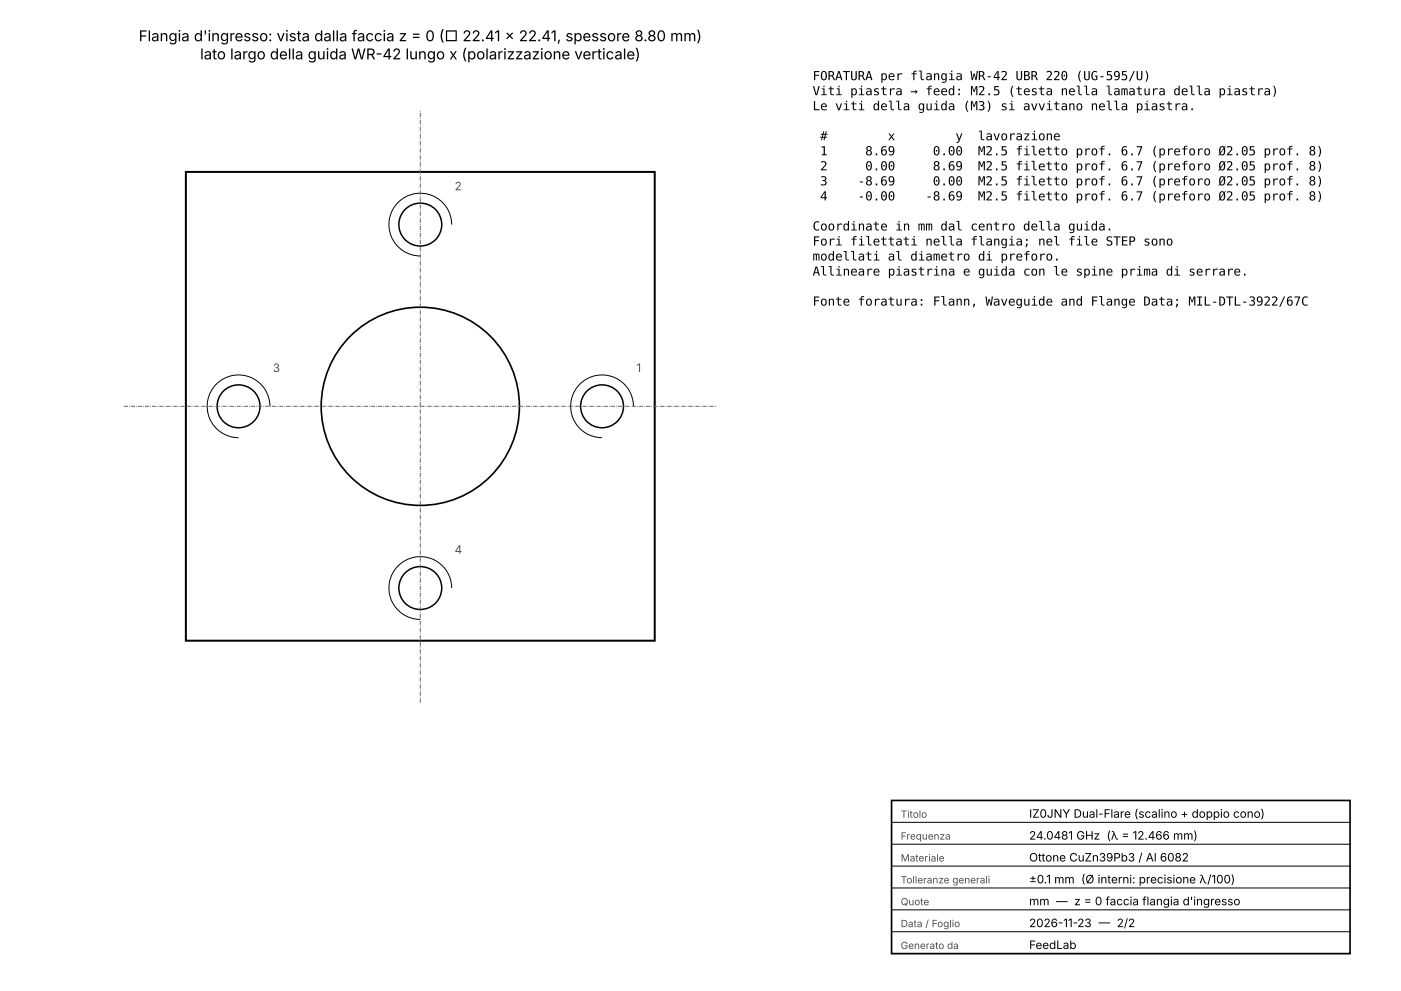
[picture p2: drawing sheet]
<svg xmlns="http://www.w3.org/2000/svg" width="297mm" height="210mm" viewBox="0 0 297 210" stroke-linecap="round" stroke-linejoin="round" font-family="sans-serif">
<defs><g id="words">
<g font-size="3.2">
<text x="29.4" y="8.7">Flangia d'ingresso: vista dalla faccia z = 0 (□ 22.41 × 22.41, spessore 8.80 mm)</text>
<text x="42.4" y="12.6">lato largo della guida WR-42 lungo x (polarizzazione verticale)</text>
</g>
<g font-size="2.6">
<text x="172.2" y="17">FORATURA per flangia WR-42 UBR 220 (UG-595/U)</text>
<text x="172.2" y="20.2">Viti piastra → feed: M2.5 (testa nella lamatura della piastra)</text>
<text x="172.2" y="23.4">Le viti della guida (M3) si avvitano nella piastra.</text>
<text x="173.8" y="29.7">#</text>
<text x="188.1" y="29.7">x</text>
<text x="202.5" y="29.7">y</text>
<text x="207.3" y="29.7">lavorazione</text>
<text x="173.8" y="32.9">1</text>
<text x="183.4" y="32.9">8.69</text>
<text x="197.7" y="32.9">0.00</text>
<text x="207.3" y="32.9">M2.5 filetto prof. 6.7 (preforo Ø2.05 prof. 8)</text>
<text x="173.8" y="36.1">2</text>
<text x="173.8" y="39.3">3</text>
<text x="181.8" y="39.3">-8.69</text>
<text x="183.4" y="36.1">0.00</text>
<text x="197.7" y="36.1">8.69</text>
<text x="197.7" y="39.3">0.00</text>
<text x="207.3" y="36.1">M2.5 filetto prof. 6.7 (preforo Ø2.05 prof. 8)</text>
<text x="207.3" y="39.3">M2.5 filetto prof. 6.7 (preforo Ø2.05 prof. 8)</text>
<text x="173.8" y="42.5">4</text>
<text x="181.8" y="42.5">-0.00</text>
<text x="196.1" y="42.5">-8.69</text>
<text x="207.3" y="42.5">M2.5 filetto prof. 6.7 (preforo Ø2.05 prof. 8)</text>
<text x="172.2" y="48.8">Coordinate in mm dal centro della guida.</text>
<text x="172.2" y="52">Fori filettati nella flangia; nel file STEP sono</text>
<text x="172.2" y="55.2">modellati al diametro di preforo.</text>
<text x="172.2" y="58.4">Allineare piastrina e guida con le spine prima di serrare.</text>
<text x="172.2" y="64.8">Fonte foratura: Flann, Waveguide and Flange Data; MIL-DTL-3922/67C</text>
</g>
<g font-size="2.5" fill="#00f">
<text x="96.3" y="40.3">2</text>
<text x="57.8" y="78.9">3</text>
<text x="134.9" y="78.9">1</text>
<text x="96.3" y="117.4">4</text>
</g>
<g font-size="2.5">
<text x="218.1" y="173.3">IZ0JNY Dual-Flare (scalino + doppio cono)</text>
<text x="218.1" y="178">24.0481 GHz (λ = 12.466 mm)</text>
<text x="218.1" y="182.6">Ottone CuZn39Pb3 / Al 6082</text>
<text x="218.1" y="187.2">±0.1 mm (Ø interni: precisione λ/100)</text>
<text x="218.1" y="191.9">mm — z = 0 faccia flangia d'ingresso</text>
<text x="218.1" y="196.5">2026-11-23 — 2/2</text>
<text x="218.1" y="201.2">FeedLab</text>
</g>
<g font-size="2.1" fill="#4d4d4d">
<text x="190.9" y="173.3">Titolo</text>
<text x="190.9" y="178">Frequenza</text>
<text x="190.9" y="182.6">Materiale</text>
<text x="190.9" y="187.2">Tolleranze generali</text>
<text x="190.9" y="191.9">Quote</text>
<text x="190.9" y="196.5">Data / Foglio</text>
<text x="190.9" y="201.2">Generato da</text>
</g>
</g></defs>
<path d="M39.4 36.4h99.4v99.4h-99.4z" fill="none" stroke="#000" stroke-width=".42"/>
<g fill="none" stroke="#000" stroke-width=".35">
<path d="M189 169.7h97.1v32.4h-97.1z"/>
<circle cx="89.1" cy="86.1" r="21"/>
</g>
<g fill="none" stroke="#000" stroke-width=".32">
<circle cx="89.1" cy="47.6" r="4.5"/>
<circle cx="50.6" cy="86.1" r="4.5"/>
<circle cx="127.6" cy="86.1" r="4.5"/>
<circle cx="89.1" cy="124.6" r="4.5"/>
</g>
<path d="M95.7 47.6a6.7 6.7 0 0 0-6.6-6.6 6.7 6.7 0 0 0-6.7 6.6 6.7 6.7 0 0 0 6.7 6.7M57.2 86.1a6.7 6.7 0 0 0-6.6-6.6 6.7 6.7 0 0 0-6.7 6.6 6.7 6.7 0 0 0 6.7 6.7M134.2 86.1a6.7 6.7 0 0 0-6.6-6.6 6.7 6.7 0 0 0-6.7 6.6 6.7 6.7 0 0 0 6.7 6.7M95.7 124.6a6.7 6.7 0 0 0-6.6-6.6 6.7 6.7 0 0 0-6.7 6.6 6.7 6.7 0 0 0 6.7 6.7M189 174.3h97.1M189 178.9h97.1M189 183.6h97.1M189 188.2h97.1M189 192.9h97.1M189 197.5h97.1M189 202.1h97.1" fill="none" stroke="#000" stroke-width=".21"/>
<path d="M26.2 86.1h125.7M89.1 149v-125.7" fill="none" stroke="#666" stroke-width=".21" stroke-dasharray=".9 .2 .1 .2" stroke-linecap="butt"/>
<use href="#words"/>
</svg>
